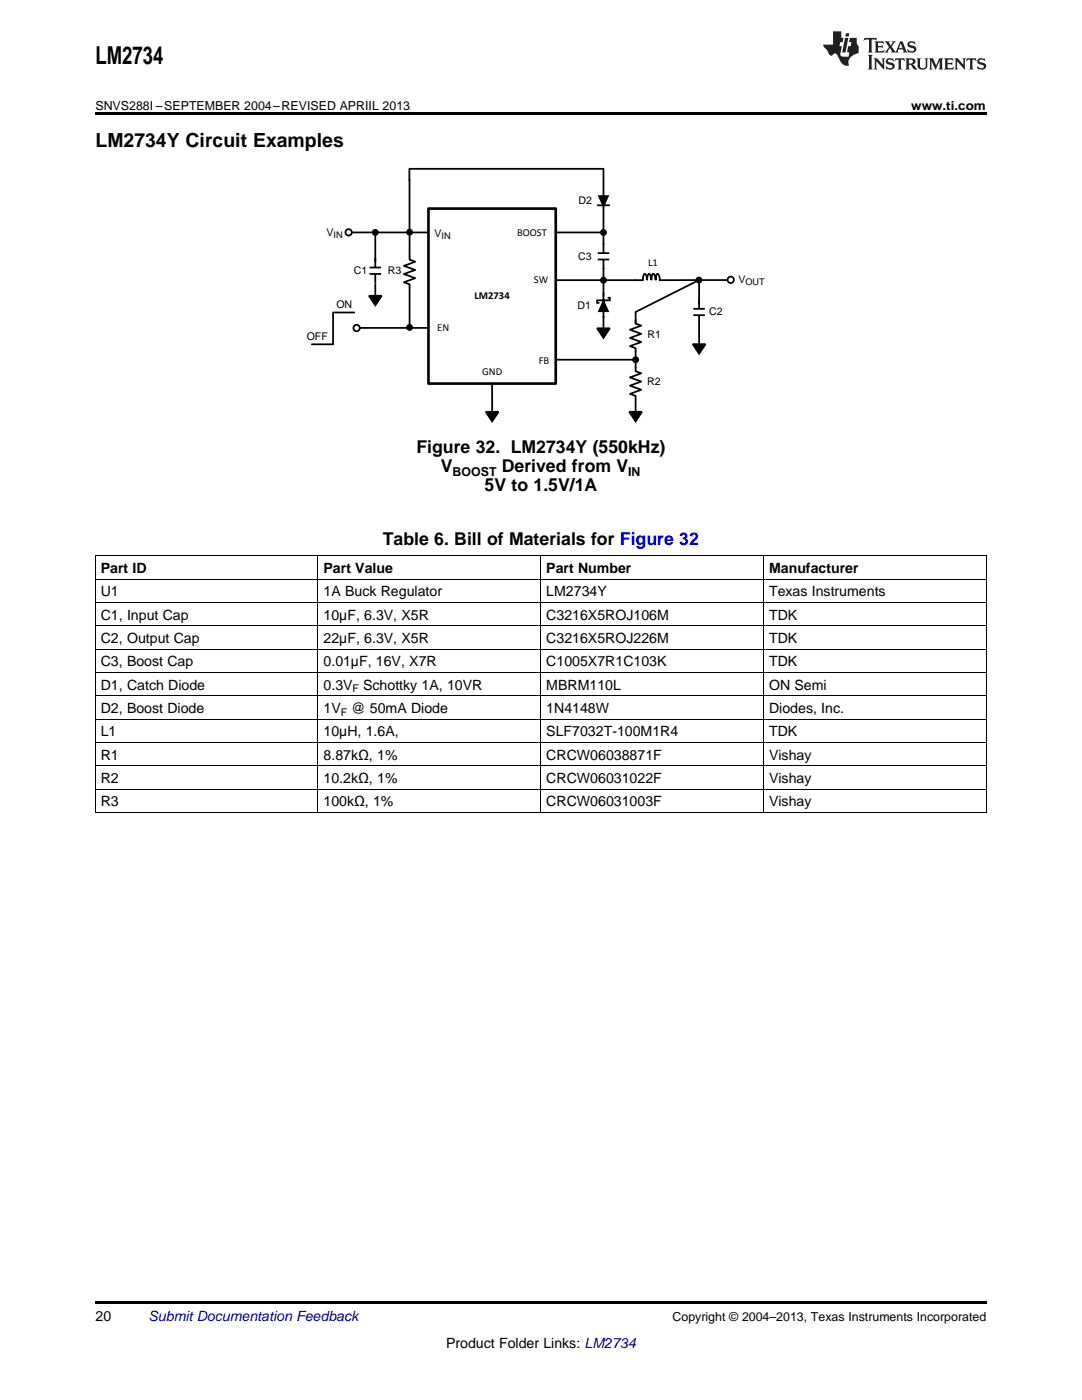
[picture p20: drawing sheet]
<svg xmlns="http://www.w3.org/2000/svg" width="216mm" height="279mm" viewBox="0 0 216 279" stroke-linecap="round" stroke-linejoin="round" font-family="sans-serif">
<defs><g id="words">
<text font-size="4.9" x="19" y="12.8">LM2734</text>
<text font-size="3.9" x="19" y="29.3">LM2734Y Circuit Examples</text>
<g font-size="3.5">
<text x="83.1" y="90.5">Figure 32. LM2734Y (550kHz)</text>
<text x="88" y="94.2">V</text>
<text x="100.1" y="94.2">Derived from V</text>
<text x="96.7" y="97.9">5V to 1.5V/1A</text>
<text x="76.4" y="108.8">Table 6. Bill of Materials for Figure 32</text>
</g>
<g font-size="2.8">
<text x="20.1" y="114.3">Part ID</text>
<text x="20.1" y="119">U1</text>
<text x="64.6" y="114.3">Part Value</text>
<text x="64.6" y="119">1A Buck Regulator</text>
<text x="109" y="114.3">Part Number</text>
<text x="109" y="119">LM2734Y</text>
<text x="153.5" y="114.3">Manufacturer</text>
<text x="153.5" y="119">Texas Instruments</text>
<text x="20.1" y="123.6">C1, Input Cap</text>
<text x="64.6" y="123.6">10µF, 6.3V, X5R</text>
<text x="109" y="123.6">C3216X5ROJ106M</text>
<text x="153.5" y="123.6">TDK</text>
<text x="20.1" y="128.3">C2, Output Cap</text>
<text x="64.6" y="128.3">22µF, 6.3V, X5R</text>
<text x="109" y="128.3">C3216X5ROJ226M</text>
<text x="153.5" y="128.3">TDK</text>
<text x="20.1" y="133">C3, Boost Cap</text>
<text x="20.1" y="137.6">D1, Catch Diode</text>
<text x="64.6" y="133">0.01µF, 16V, X7R</text>
<text x="64.6" y="137.6">0.3V</text>
<text x="72.5" y="137.6">Schottky 1A, 10VR</text>
<text x="109" y="133">C1005X7R1C103K</text>
<text x="109" y="137.6">MBRM110L</text>
<text x="153.5" y="133">TDK</text>
<text x="153.5" y="137.6">ON Semi</text>
<text x="20.1" y="142.3">D2, Boost Diode</text>
<text x="64.6" y="142.3">1V</text>
<text x="70.1" y="142.3">@ 50mA Diode</text>
<text x="109" y="142.3">1N4148W</text>
<text x="153.5" y="142.3">Diodes, Inc.</text>
<text x="20.1" y="146.9">L1</text>
<text x="64.6" y="146.9">10µH, 1.6A,</text>
<text x="109" y="146.9">SLF7032T-100M1R4</text>
<text x="153.5" y="146.9">TDK</text>
<text x="20.1" y="151.6">R1</text>
<text x="64.6" y="151.6">8.87kΩ, 1%</text>
<text x="109" y="151.6">CRCW06038871F</text>
<text x="153.5" y="151.6">Vishay</text>
<text x="20.1" y="156.2">R2</text>
<text x="20.1" y="160.9">R3</text>
<text x="64.6" y="156.2">10.2kΩ, 1%</text>
<text x="64.6" y="160.9">100kΩ, 1%</text>
<text x="109" y="156.2">CRCW06031022F</text>
<text x="109" y="160.9">CRCW06031003F</text>
<text x="153.5" y="156.2">Vishay</text>
<text x="153.5" y="160.9">Vishay</text>
<text x="19" y="263.6">20</text>
<text x="89" y="269">Product Folder Links: LM2734</text>
</g>
<text font-size="2.8" fill="#0000c8" x="29.6" y="263.6">Submit Documentation Feedback</text>
<g font-size="2.5">
<text x="19" y="21.9">SNVS288I –SEPTEMBER 2004–REVISED APRIIL 2013</text>
<text x="181.8" y="21.9">www.ti.com</text>
<text x="90.3" y="94.9">BOOST</text>
<text x="125.3" y="94.9">IN</text>
<text x="134.2" y="263.6">Copyright © 2004–2013, Texas Instruments Incorporated</text>
</g>
<g font-size="2.1">
<text x="115.4" y="40.7">D2</text>
<text x="65.2" y="47.1">V</text>
<text x="86.7" y="47.2">V</text>
<text x="103.2" y="47">BOOST</text>
<text x="115.4" y="51.9">C3</text>
<text x="129.3" y="53.2">L1</text>
<text x="70.6" y="54.7">C1</text>
<text x="77.4" y="54.7">R3</text>
<text x="94.7" y="59.7">LM2734</text>
<text x="106.5" y="56.6">SW</text>
<text x="147.3" y="56.5">V</text>
<text x="67.1" y="61.4">ON</text>
<text x="115.2" y="61.7">D1</text>
<text x="141.5" y="63">C2</text>
<text x="61.2" y="67.8">OFF</text>
<text x="87.3" y="66.1">EN</text>
<text x="129.2" y="67.5">R1</text>
<text x="96.2" y="74.9">GND</text>
<text x="107.5" y="72.7">FB</text>
<text x="129.1" y="76.8">R2</text>
<text x="68" y="142.8">F</text>
<text x="70.3" y="138.2">F</text>
</g>
<g font-size="1.8">
<text x="66.6" y="47.5">IN</text>
<text x="88.1" y="47.6">IN</text>
<text x="148.7" y="56.9">OUT</text>
</g>
</g></defs>
<path d="M19 162.1l.2 .1zM107.8 162.1l.1 .1zM152.3 162.1l.1 .1zM196.7 162.1l.1 .1zM19 259.7h177.8v.5h-177.8z" fill="#000"/>
<g fill="none" stroke="#000" stroke-width=".2">
<path d="M19 115.6h177.8M19 110.9h177.8M19.1 110.9v51.3M63.4 110.9v51.3M107.9 110.9v51.3M152.3 110.9v51.3M196.8 110.9v51.3M19 138.8h177.8M19 134.2h177.8M19 129.5h177.8M19 124.9h177.8M19 120.2h177.8"/>
<path d="M19 157.5h177.8M19 152.8h177.8M19 148.1h177.8M19 143.5h177.8M19 162.1h177.8"/>
</g>
<g fill="#000">
<path d="M119.1 65.5h2.6l-1.3 1.9zM120.4 60.1l.9 2h-1.8zM138.2 68.7h2.6l-1.3 1.9zM125.6 82.2h2.5l-1.3 1.9z"/>
<circle cx="139.5" cy="55.9" r=".51"/>
</g>
<g fill="none" stroke="#000" stroke-width=".35">
<path d="M120.4 58.4v7.1M121.2 59.4h.5v.5h-2.6v.5h.5M126.6 55.9h1.7a1.39 1.39 0 0 1 .4-1.3 .73 .73 0 0 1 .4 .8v.5a1.38 1.38 0 0 1 .4-1.3 1.33 1.33 0 0 1 .5 1.3 1.38 1.38 0 0 1 .4-1.3 1.33 1.33 0 0 1 .4 1.3 1.38 1.38 0 0 1 .4-1.3 1.27 1.27 0 0 1 .4 1.3h7.9v5.7M126.8 55.9h-6.4v3.2M110.9 71.8h15.9M119.1 65.5h2.6l-1.3 1.9zM120.4 60.1l.9 2h-1.8zM126.8 63.9v.7l1.2 .4-2.3 .8 2.3 .8-2.3 .8 2.3 .9-2.3 .8 1.1 .4v4.6l1.2 .4-2.3 .8 2.3 .8-2.3 .9 2.3 .8-2.3 .8 1.1 .4v3.2M126.8 62.3v2.3M138.2 68.7h2.6l-1.3 1.9zM138.3 62.9h2.4M138.4 61.6h2.2"/>
<path d="M139.5 63v1.8M139.5 66.2v2.5M125.6 82.2h2.5l-1.3 1.9z"/>
<circle cx="139.5" cy="55.9" r=".51"/>
</g>
<path d="M85.5 41.6h25.4v35h-25.4z" fill-rule="evenodd" fill="#fff"/>
<path d="M85.5 41.6h25.4v35h-25.4z" fill="none" stroke="#000" stroke-width=".53"/>
<g fill="none" stroke="#000" stroke-width=".35">
<path d="M81.7 35.8v10.5M119.5 39.1h1.8l-.9 2zM120.4 33.7h-38.7v2.3M120.4 33.7v16.8M73.6 59h2.6l-1.3 1.9zM73.7 54.7h2.3M73.7 53.4h2.3M74.9 46.4h-5.2M74.9 46.4v7M74.9 54.8v4.3M75.1 46.4h10.2M81.7 46.3v5.5l1.2 .4-2.3 .9 2.3 .8-2.3 .8 2.3 .8-2.3 .8 1.1 .4v8.6"/>
<path d="M110.9 55.9h9.5M110.9 46.4h9.5M119.1 41h2.6M119.3 51.8h2.3M119.3 50.5h2.3M120.4 51.9v4M145.8 55.9h-6.3l-12.7 6.4M70.7 62.4h-4.2v6.3h-4.3M71.8 65.4h13.5M98.2 76.6v5.6M139.5 64.8v1.4M96.9 82.2h2.6l-1.3 1.9z"/>
<circle cx="74.9" cy="46.4" r=".51"/>
<circle cx="81.7" cy="46.3" r=".51"/>
<circle cx="120.4" cy="46.4" r=".51"/>
<circle cx="120.4" cy="55.9" r=".51"/>
<circle cx="81.7" cy="65.3" r=".51"/>
<circle cx="126.8" cy="71.8" r=".51"/>
</g>
<g fill="#000">
<path d="M119.5 39.1h1.8l-.9 2zM73.6 59h2.6l-1.3 1.9zM96.9 82.2h2.6l-1.3 1.9z"/>
<circle cx="74.9" cy="46.4" r=".51"/>
<circle cx="81.7" cy="46.3" r=".51"/>
<circle cx="120.4" cy="46.4" r=".51"/>
<circle cx="120.4" cy="55.9" r=".51"/>
<circle cx="81.7" cy="65.3" r=".51"/>
<circle cx="126.8" cy="71.8" r=".51"/>
</g>
<circle cx="69.6" cy="46.4" r=".63" fill="#fff"/>
<circle cx="69.6" cy="46.4" r=".63" fill="none" stroke="#000" stroke-width=".35"/>
<circle cx="71.2" cy="65.5" r=".64" fill="#fff"/>
<circle cx="71.2" cy="65.5" r=".64" fill="none" stroke="#000" stroke-width=".35"/>
<circle cx="145.8" cy="55.8" r=".63" fill="#fff"/>
<circle cx="145.8" cy="55.8" r=".63" fill="none" stroke="#000" stroke-width=".35"/>
<path d="M19 22.5h177.8v.5h-177.8z" fill="#000"/>
<g fill="#231f20">
<path d="M172.5 7.6l-.1 .5 .4-.2h.6v.1v2.1l-.2 .4h.9l-.2-.4v-2.1l.1-.1h.5l.5 .2-.2-.5zM174.5 8.3l.2 .3v1.5l-.2 .4h1.8l.2-.6a1.04 1.04 0 0 1-1.3 .2v-.7h.6l.3 .2v-.6l-.3 .2h-.6v-.6l.8-.1 .4 .3-.2-.5zM176.5 8.3l.9 1.1-.9 1.1h.8l-.2-.2 .4-.7 .5 .7-.2 .2h1.5l-.2-.2 .2-.4h.9l.1 .4-.2 .2h1l-.3-.3-.7-1.9h-.5l-.9 2-.8-1 .9-1h-.8l.1 .3-.4 .5-.3-.6 .1-.2zM179.7 8.6l.4 1h-.7zM181.3 8.4a.63 .63 0 0 0-.2 .7 .63 .63 0 0 0 .6 .4l.6 .2 .1 .2a.75 .75 0 0 1-.7 .4 .75 .75 0 0 1-.6-.5l.1 .7 .1-.1a1.11 1.11 0 0 0 1.5-.6 1.13 1.13 0 0 0-1.2-.8l-.1-.4a1.04 1.04 0 0 1 1.2 .2l-.2-.5-.2 .1-.4-.2zM173.2 10.9l.2 .4v2.2l-.2 .4h1l-.3-.4v-2.2l.3-.4zM174.3 11.6l.3 .4v1.5l-.3 .4h.8l-.2-.4v-1.3l1.5 1.7v-1.9l.2-.4h-.7l.2 .4v.9l-1.1-1.3zM177 11.8a.62 .62 0 0 0-.2 .7 .62 .62 0 0 0 .6 .4l.6 .1 .1 .3a.76 .76 0 0 1-.7 .3 .76 .76 0 0 1-.7-.4l.2 .7 .1-.1a1.11 1.11 0 0 0 1.5-.6 1.13 1.13 0 0 0-1.2-.8l-.1-.4a1.04 1.04 0 0 1 1.2 .2l-.2-.6-.2 .1-.5-.1zM178.7 11.6l-.2 .6a.61 .61 0 0 1 .8-.3v1.6l-.2 .4h.9l-.2-.4v-1.6a.63 .63 0 0 1 .7 .3l-.1-.6zM180.6 11.6l.3 .4v1.5l-.3 .4h1l-.2-.2-.1-.8 .6 .2a.76 .76 0 0 0 1.2 .7l-1-1a.58 .58 0 0 0 .6-.5 .58 .58 0 0 0-.5-.6zM181.4 11.9h.1a.45 .45 0 0 1 .5 .1 .45 .45 0 0 1 .1 .5l-.8 .2zM182.9 11.6l.2 .2a2.17 2.17 0 0 0 .3 1.9 .99 .99 0 0 0 1.6-.6v-1.1l.2-.4h-.7l.2 .2a1.92 1.92 0 0 1-.2 1.8 .6 .6 0 0 1-.9-.5v-1.1l.2-.4zM185.4 11.6l.2 .4v1.5l-.2 .4h.7l-.2-.4v-1.4l.8 1.8 .8-1.8v1.4l-.2 .4h.9l-.2-.4v-1.5l.2-.4h-.8l-.6 1.5-.6-1.5zM188.4 11.6l.2 .4v1.5l-.2 .4h1.8l.1-.6a1.04 1.04 0 0 1-1.2 .1v-.6h.5l.4 .2v-.6l-.4 .2h-.5v-.7h.8l.3 .3-.1-.6zM190.5 11.6l.2 .4v1.5l-.2 .4h.7l-.2-.4v-1.3l1.5 1.7v-1.9l.2-.4h-.7l.2 .4v.9l-1.1-1.3zM192.9 11.6l-.1 .6a.61 .61 0 0 1 .7-.3l.1 1.6-.3 .4h1l-.3-.4 .1-1.6a.63 .63 0 0 1 .7 .3l-.1-.6zM195.2 11.8a.62 .62 0 0 0-.2 .7 .62 .62 0 0 0 .6 .4l.6 .1 .1 .3a.76 .76 0 0 1-.7 .3 .76 .76 0 0 1-.6-.4l.1 .7 .1-.1a1.11 1.11 0 0 0 1.6-.6 1.13 1.13 0 0 0-1.3-.8l-.1-.4a1.04 1.04 0 0 1 1.2 .2l-.1-.6-.2 .1-.5-.1z"/>
<path d="M166.2 6.3v2.6h-1.9v.4l.8 .9a.91 .91 0 0 0 1 .8 .56 .56 0 0 1 .5-.3 .56 .56 0 0 1 .5 .3l.4 .8a1.53 1.53 0 0 0 1.9 1.2 1.54 1.54 0 0 1 1-2.1l.9-.3v-1.4a1.52 1.52 0 0 1-.4-1.6h-1.3l-.2 .8h.5l-.2 .8h-.5l-.1 1v.2l.4 .1-.2 .8a1.93 1.93 0 0 1-1.6-.3l.3-1.8h-.5l.2-.8h.4l.2-.8h-.4v-1.3zM168.6 7.6l-.6 2.9h.7l.6-2.9zM168.8 6.6l-.1 .7h.6l.2-.7z"/>
</g>
<use href="#words"/>
</svg>
